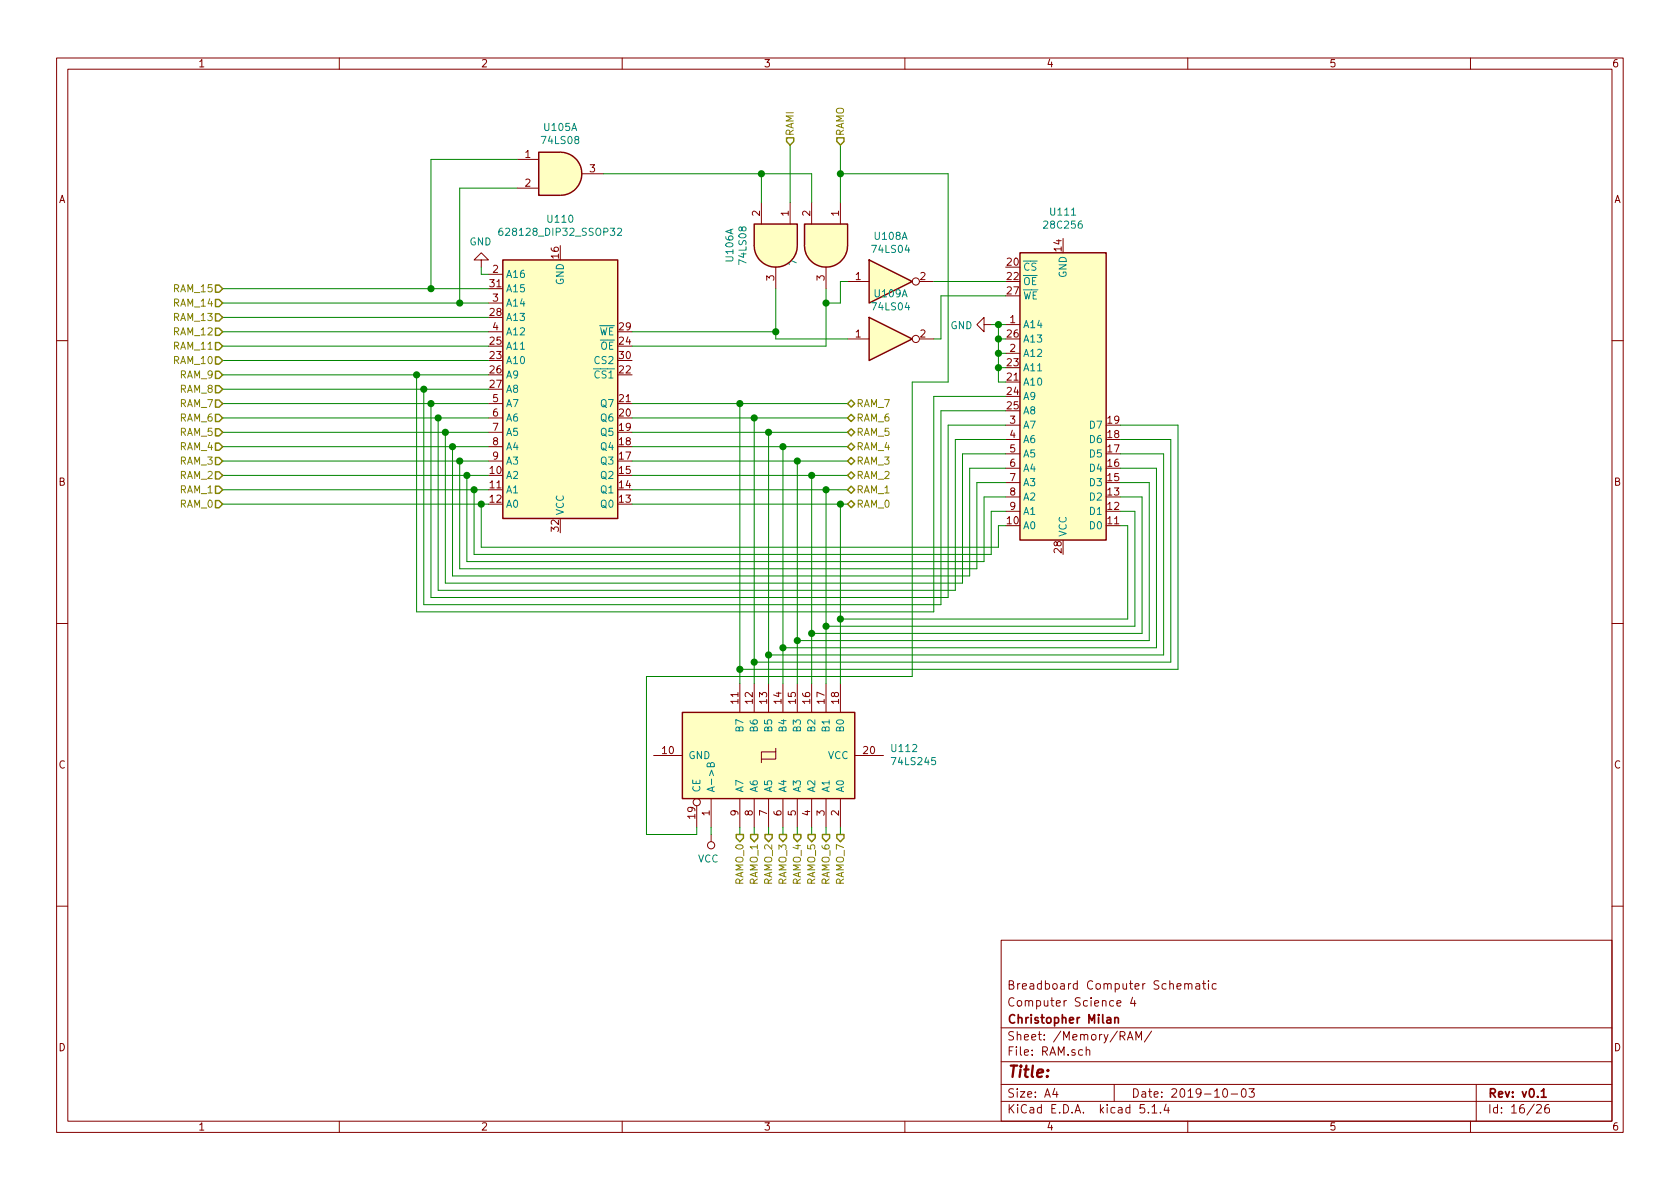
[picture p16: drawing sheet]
<svg xmlns="http://www.w3.org/2000/svg" width="297mm" height="210mm" viewBox="0 0 297 210" stroke-linecap="round" stroke-linejoin="round" font-family="sans-serif">
<defs><g id="words">
<text font-size="2.8" fill="#840000" x="178" y="190.5">Title:</text>
<g font-size="2.1" fill="#840000">
<text x="178" y="178">Computer Science 4</text>
<text x="178" y="175">Breadboard Computer Schematic</text>
<text x="178" y="184">Sheet: /Memory/RAM/</text>
<text x="178" y="181">Christopher Milan</text>
<text x="178" y="186.7">File: RAM.sch</text>
<text x="178" y="196.9">KiCad E.D.A. kicad 5.1.4</text>
<text x="178" y="194.1">Size: A4</text>
<text x="200" y="194.1">Date: 2019-10-03</text>
<text x="263" y="194.1">Rev: v0.1</text>
<text x="263" y="196.9">Id: 16/26</text>
</g>
<g font-size="1.8" fill="#840000">
<text x="35" y="11.9">1</text>
<text x="85" y="11.9">2</text>
<text x="135" y="11.9">3</text>
<text x="185" y="11.9">4</text>
<text x="235" y="11.9">5</text>
<text x="285" y="11.9">6</text>
<text x="92.9" y="27.9">1</text>
<text x="10.4" y="35.9">A</text>
<text x="92.9" y="33">2</text>
<text x="104.3" y="30.5">3</text>
<text x="285.4" y="35.9">A</text>
<text x="134.4" y="38.2" transform="rotate(-90 134.4 38.2)">2</text>
<text x="139.4" y="38.2" transform="rotate(-90 139.4 38.2)">1</text>
<text x="143.3" y="38.2" transform="rotate(-90 143.3 38.2)">2</text>
<text x="148.3" y="38.2" transform="rotate(-90 148.3 38.2)">1</text>
<text x="98.8" y="45.7" transform="rotate(-90 98.8 45.7)">16</text>
<text x="178.1" y="47">20</text>
<text x="187.7" y="44.4" transform="rotate(-90 187.7 44.4)">14</text>
<text x="86.7" y="50.8">31</text>
<text x="87.1" y="48.3">2</text>
<text x="87.1" y="53.3">3</text>
<text x="136.9" y="49.6" transform="rotate(-90 136.9 49.6)">3</text>
<text x="145.8" y="49.6" transform="rotate(-90 145.8 49.6)">3</text>
<text x="151.3" y="49.5">1</text>
<text x="162.7" y="49.5">2</text>
<text x="178.1" y="49.5">22</text>
<text x="178.1" y="52.1">27</text>
<text x="86.7" y="55.9">28</text>
<text x="87.1" y="58.4">4</text>
<text x="109.5" y="58.4">29</text>
<text x="151.3" y="59.7">1</text>
<text x="162.7" y="59.7">2</text>
<text x="178.1" y="59.7">26</text>
<text x="178.6" y="57.1">1</text>
<text x="86.7" y="63.5">23</text>
<text x="86.7" y="61">25</text>
<text x="109.5" y="61">24</text>
<text x="109.5" y="63.5">30</text>
<text x="178.1" y="64.8">23</text>
<text x="178.6" y="62.2">2</text>
<text x="86.7" y="66">26</text>
<text x="86.7" y="68.6">27</text>
<text x="87.1" y="71.1">5</text>
<text x="109.5" y="71.1">21</text>
<text x="109.5" y="66">22</text>
<text x="178.1" y="67.3">21</text>
<text x="178.1" y="69.8">24</text>
<text x="87.1" y="73.7">6</text>
<text x="87.1" y="76.2">7</text>
<text x="109.5" y="76.2">19</text>
<text x="109.5" y="73.7">20</text>
<text x="178.1" y="72.4">25</text>
<text x="178.6" y="74.9">3</text>
<text x="178.6" y="77.5">4</text>
<text x="195.9" y="77.5">18</text>
<text x="195.9" y="74.9">19</text>
<text x="86.7" y="83.8">10</text>
<text x="87.1" y="78.7">8</text>
<text x="87.1" y="81.3">9</text>
<text x="109.5" y="83.8">15</text>
<text x="109.5" y="81.3">17</text>
<text x="109.5" y="78.7">18</text>
<text x="178.6" y="80">5</text>
<text x="178.6" y="82.5">6</text>
<text x="195.9" y="82.5">16</text>
<text x="195.9" y="80">17</text>
<text x="10.4" y="85.9">B</text>
<text x="86.7" y="86.4">11</text>
<text x="86.7" y="88.9">12</text>
<text x="109.5" y="88.9">13</text>
<text x="109.5" y="86.4">14</text>
<text x="178.6" y="85.1">7</text>
<text x="178.6" y="87.6">8</text>
<text x="195.9" y="87.6">13</text>
<text x="195.9" y="85.1">15</text>
<text x="285.4" y="85.9">B</text>
<text x="98.8" y="93.9" transform="rotate(-90 98.8 93.9)">32</text>
<text x="178.1" y="92.7">10</text>
<text x="178.6" y="90.2">9</text>
<text x="195.9" y="92.7">11</text>
<text x="195.9" y="90.2">12</text>
<text x="187.7" y="97.7" transform="rotate(-90 187.7 97.7)">28</text>
<text x="130.6" y="124.4" transform="rotate(-90 130.6 124.4)">11</text>
<text x="133.1" y="124.4" transform="rotate(-90 133.1 124.4)">12</text>
<text x="135.6" y="124.4" transform="rotate(-90 135.6 124.4)">13</text>
<text x="138.2" y="124.4" transform="rotate(-90 138.2 124.4)">14</text>
<text x="140.7" y="124.4" transform="rotate(-90 140.7 124.4)">15</text>
<text x="143.3" y="124.4" transform="rotate(-90 143.3 124.4)">16</text>
<text x="145.8" y="124.4" transform="rotate(-90 145.8 124.4)">17</text>
<text x="148.3" y="124.4" transform="rotate(-90 148.3 124.4)">18</text>
<text x="10.4" y="135.9">C</text>
<text x="117.1" y="133.3">10</text>
<text x="152.7" y="133.3">20</text>
<text x="285.4" y="135.9">C</text>
<text x="122.9" y="144.7" transform="rotate(-90 122.9 144.7)">19</text>
<text x="125.5" y="144.2" transform="rotate(-90 125.5 144.2)">1</text>
<text x="130.6" y="144.2" transform="rotate(-90 130.6 144.2)">9</text>
<text x="133.1" y="144.2" transform="rotate(-90 133.1 144.2)">8</text>
<text x="135.6" y="144.2" transform="rotate(-90 135.6 144.2)">7</text>
<text x="138.2" y="144.2" transform="rotate(-90 138.2 144.2)">6</text>
<text x="140.7" y="144.2" transform="rotate(-90 140.7 144.2)">5</text>
<text x="143.3" y="144.2" transform="rotate(-90 143.3 144.2)">4</text>
<text x="145.8" y="144.2" transform="rotate(-90 145.8 144.2)">3</text>
<text x="148.3" y="144.2" transform="rotate(-90 148.3 144.2)">2</text>
<text x="10.4" y="185.9">D</text>
<text x="285.4" y="185.9">D</text>
<text x="35" y="199.9">1</text>
<text x="85" y="199.9">2</text>
<text x="135" y="199.9">3</text>
<text x="185" y="199.9">4</text>
<text x="235" y="199.9">5</text>
<text x="285" y="199.9">6</text>
</g>
<g font-size="1.8" fill="#008484">
<text x="96.3" y="23.2">U105A</text>
<text x="96" y="25.5">74LS08</text>
<text x="89.2" y="41.7">628128_DIP32_SSOP32</text>
<text x="97" y="39.4">U110</text>
<text x="184.9" y="40.4">28C256</text>
<text x="185.9" y="38.1">U111</text>
<text x="83" y="43.4">GND</text>
<text x="129.7" y="46.2" transform="rotate(-90 129.7 46.2)">U106A</text>
<text x="132" y="46.5" transform="rotate(-90 132 46.5)">74LS08</text>
<text x="140.9" y="46.5" transform="rotate(-90 140.9 46.5)">74LS08</text>
<text x="154.4" y="44.7">74LS04</text>
<text x="154.7" y="42.4">U108A</text>
<text x="180.8" y="47.9">CS</text>
<text x="89.4" y="49.1">A16</text>
<text x="89.4" y="51.7">A15</text>
<text x="99.7" y="50.4" transform="rotate(-90 99.7 50.4)">GND</text>
<text x="154.7" y="52.6">U109A</text>
<text x="180.8" y="50.4">OE</text>
<text x="180.8" y="53">WE</text>
<text x="188.6" y="49.1" transform="rotate(-90 188.6 49.1)">GND</text>
<text x="89.4" y="56.8">A13</text>
<text x="89.4" y="54.2">A14</text>
<text x="89.4" y="59.3">A12</text>
<text x="105.9" y="59.3">WE</text>
<text x="154.4" y="54.9">74LS04</text>
<text x="168" y="58.2">GND</text>
<text x="180.8" y="58">A14</text>
<text x="89.4" y="64.4">A10</text>
<text x="89.4" y="61.8">A11</text>
<text x="105.3" y="64.4">CS2</text>
<text x="106.1" y="61.8">OE</text>
<text x="180.8" y="63.1">A12</text>
<text x="180.8" y="65.7">A11</text>
<text x="180.8" y="60.6">A13</text>
<text x="89.4" y="66.9">A9</text>
<text x="89.4" y="69.5">A8</text>
<text x="105.3" y="66.9">CS1</text>
<text x="180.8" y="68.2">A10</text>
<text x="180.8" y="70.7">A9</text>
<text x="89.4" y="72">A7</text>
<text x="89.4" y="74.5">A6</text>
<text x="89.4" y="77.1">A5</text>
<text x="106.3" y="77.1">Q5</text>
<text x="106.3" y="74.5">Q6</text>
<text x="106.3" y="72">Q7</text>
<text x="180.8" y="73.3">A8</text>
<text x="180.8" y="75.8">A7</text>
<text x="192.8" y="75.8">D7</text>
<text x="89.4" y="79.6">A4</text>
<text x="89.4" y="82.2">A3</text>
<text x="106.3" y="82.2">Q3</text>
<text x="106.3" y="79.6">Q4</text>
<text x="180.8" y="78.4">A6</text>
<text x="180.8" y="80.9">A5</text>
<text x="180.8" y="83.4">A4</text>
<text x="192.8" y="83.4">D4</text>
<text x="192.8" y="80.9">D5</text>
<text x="192.8" y="78.4">D6</text>
<text x="89.4" y="84.7">A2</text>
<text x="89.4" y="87.2">A1</text>
<text x="89.4" y="89.8">A0</text>
<text x="106.3" y="89.8">Q0</text>
<text x="106.3" y="87.2">Q1</text>
<text x="106.3" y="84.7">Q2</text>
<text x="180.8" y="86">A3</text>
<text x="180.8" y="88.5">A2</text>
<text x="192.8" y="88.5">D2</text>
<text x="192.8" y="86">D3</text>
<text x="99.7" y="91.2" transform="rotate(-90 99.7 91.2)">VCC</text>
<text x="180.8" y="93.6">A0</text>
<text x="180.8" y="91.1">A1</text>
<text x="188.6" y="95" transform="rotate(-90 188.6 95)">VCC</text>
<text x="192.8" y="93.6">D0</text>
<text x="192.8" y="91.1">D1</text>
<text x="131.4" y="129.3" transform="rotate(-90 131.4 129.3)">B7</text>
<text x="134" y="129.3" transform="rotate(-90 134 129.3)">B6</text>
<text x="136.5" y="129.3" transform="rotate(-90 136.5 129.3)">B5</text>
<text x="139.1" y="129.3" transform="rotate(-90 139.1 129.3)">B4</text>
<text x="141.6" y="129.3" transform="rotate(-90 141.6 129.3)">B3</text>
<text x="144.1" y="129.3" transform="rotate(-90 144.1 129.3)">B2</text>
<text x="146.7" y="129.3" transform="rotate(-90 146.7 129.3)">B1</text>
<text x="149.2" y="129.3" transform="rotate(-90 149.2 129.3)">B0</text>
<text x="121.7" y="134.2">GND</text>
<text x="146.4" y="134.2">VCC</text>
<text x="157.8" y="133">U112</text>
<text x="158" y="135.3">74LS245</text>
<text x="123.8" y="140.2" transform="rotate(-90 123.8 140.2)">CE</text>
<text x="126.4" y="140.2" transform="rotate(-90 126.4 140.2)">A-&gt;B</text>
<text x="131.4" y="140.2" transform="rotate(-90 131.4 140.2)">A7</text>
<text x="134" y="140.2" transform="rotate(-90 134 140.2)">A6</text>
<text x="136.5" y="140.2" transform="rotate(-90 136.5 140.2)">A5</text>
<text x="139.1" y="140.2" transform="rotate(-90 139.1 140.2)">A4</text>
<text x="141.6" y="140.2" transform="rotate(-90 141.6 140.2)">A3</text>
<text x="144.1" y="140.2" transform="rotate(-90 144.1 140.2)">A2</text>
<text x="146.7" y="140.2" transform="rotate(-90 146.7 140.2)">A1</text>
<text x="149.2" y="140.2" transform="rotate(-90 149.2 140.2)">A0</text>
<text x="123.4" y="152.5">VCC</text>
</g>
<g font-size="1.8" fill="#848400">
<text x="140.3" y="24.1" transform="rotate(-90 140.3 24.1)">RAMI</text>
<text x="149.2" y="24.1" transform="rotate(-90 149.2 24.1)">RAMO</text>
<text x="30.9" y="51.7">RAM_15</text>
<text x="30.9" y="54.2">RAM_14</text>
<text x="30.9" y="56.8">RAM_13</text>
<text x="30.9" y="59.3">RAM_12</text>
<text x="30.9" y="61.8">RAM_11</text>
<text x="30.9" y="64.4">RAM_10</text>
<text x="31.9" y="66.9">RAM_9</text>
<text x="31.9" y="69.5">RAM_8</text>
<text x="31.9" y="77.1">RAM_5</text>
<text x="31.9" y="74.5">RAM_6</text>
<text x="31.9" y="72">RAM_7</text>
<text x="151.4" y="72">RAM_7</text>
<text x="151.4" y="74.5">RAM_6</text>
<text x="151.4" y="77.1">RAM_5</text>
<text x="31.9" y="82.2">RAM_3</text>
<text x="31.9" y="79.6">RAM_4</text>
<text x="151.4" y="82.2">RAM_3</text>
<text x="151.4" y="79.6">RAM_4</text>
<text x="31.9" y="89.8">RAM_0</text>
<text x="31.9" y="87.2">RAM_1</text>
<text x="31.9" y="84.7">RAM_2</text>
<text x="151.4" y="89.8">RAM_0</text>
<text x="151.4" y="87.2">RAM_1</text>
<text x="151.4" y="84.7">RAM_2</text>
<text x="131.4" y="156.5" transform="rotate(-90 131.4 156.5)">RAMO_0</text>
<text x="134" y="156.5" transform="rotate(-90 134 156.5)">RAMO_1</text>
<text x="136.5" y="156.5" transform="rotate(-90 136.5 156.5)">RAMO_2</text>
<text x="139.1" y="156.5" transform="rotate(-90 139.1 156.5)">RAMO_3</text>
<text x="141.6" y="156.5" transform="rotate(-90 141.6 156.5)">RAMO_4</text>
<text x="144.1" y="156.5" transform="rotate(-90 144.1 156.5)">RAMO_5</text>
<text x="146.7" y="156.5" transform="rotate(-90 146.7 156.5)">RAMO_6</text>
<text x="149.2" y="156.5" transform="rotate(-90 149.2 156.5)">RAMO_7</text>
</g>
</g></defs>
<g fill="none" stroke="#840000" stroke-width=".18">
<path d="M10 10.3h277v189.9h-277zM12 12.2h273v186.1h-273zM60 10.3v1.9M110 10.3v1.9M160 10.3v1.9M210 10.3v1.9M260 10.3v1.9M91.4 28.2h3.8M91.4 33.3h3.8M102.9 30.7h3.8M134.6 35.8v3.8M139.7 35.8v3.8"/>
<path d="M143.5 35.8v3.8M148.6 35.8v3.8M85.1 46h1.3l-1.3-1.3-1.3 1.3h1.3v1.2M86.4 48.5h2.5M86.4 53.6h2.5M86.4 58.7h2.5M137.2 47.2v3.8M146 47.2v3.8M149.9 49.8h3.8M149.9 59.9h3.8M162.6 49.8h2.5M162.6 59.9h2.5"/>
<path d="M174 57.4v-1.3l-1.3 1.3 1.3 1.3v-1.3h1.3M177.8 57.4h2.5M10 60.2h2M86.4 71.4h2.5M86.4 73.9h2.5M86.4 76.4h2.5M86.4 79h2.5M177.8 62.5h2.5M177.8 75.2h2.5M177.8 77.7h2.5M285 60.2h2M86.4 81.5h2.5"/>
<path d="M177.8 80.3h2.5M177.8 82.8h2.5M177.8 85.3h2.5M177.8 87.9h2.5M177.8 90.4h2.5M10 110.3h2M285 110.3h2M115.6 133.6h5M130.8 120.9v5.1M133.3 120.9v5.1M135.9 120.9v5.1M137.2 133v1.2h-2.6"/>
<path d="M137.2 132.3v.7h-2.6v1.9M138.4 120.9v5.1M141 120.9v5.1M143.5 120.9v5.1M146 120.9v5.1M148.6 120.9v5.1M151.1 133.6h5.1M123.2 142.5v3.8M125.7 141.2v5.1M125.7 147.6v1.2M130.8 141.2v5.1M133.3 141.2v5.1"/>
<path d="M135.9 141.2v5.1M138.4 141.2v5.1M141 141.2v5.1M143.5 141.2v5.1M146 141.2v5.1M148.6 141.2v5.1M10 160.2h2M177 166.3h108v32h-108zM197.5 177.4l.7-.1-.1-.3-.4-.1-.2 .2 .1 .7h.5M200.3 176.3l-.4 1.1h.9M200.6 176.9v1M209.5 174.1l.2-.2 .3 .1 .1 .9"/>
<path d="M210.1 174.1l.2-.2 .4 .1v.9M211.5 174h.5l.1 .9M212.1 174.3l-.5 .1-.2 .2 .1 .2 .1 .1 .5-.1M212.6 173.9h.6M212.8 173.4v1.3l.4 .2M213.7 173.4v.2M213.7 173.9v1M215 174l-.4-.1-.3 .3 .2 .6h.5M285 160.2h2M60 198.3v1.9M110 198.3v1.9M160 198.3v1.9"/>
<path d="M177 194.8h108M177 191.8h108M177 187.8h108M177 181.8h108M186.5 192.5l-.4 1h1M186.8 193v1M192 185.7l.3-.1 .3 .1 .1 .9M192 185.1v1.5M197 191.8v3M199.3 183.9l.5-1.5 .5 1.5M199.5 183.5h.7M200.8 183.9v-1.5l.5 1.1 .5-1.1v1.5"/>
<path d="M202.3 195.3h-.7l-.1 .7 .3-.1 .5 .1 .1 .2-.1 .5-.2 .1-.6-.1M203 196.7v.1M203.6 182.3l-1.3 2M203.7 195.8l.4-.5v1.5M203.7 196.8h.8M205.2 196.7v.1M206.2 195.2l-.4 1.1h1M206.6 195.8v1M210 198.3v1.9M216.3 192.7l.4-.2a.94 .94 0 0 1 0 1.5 .79 .79 0 0 1-.4-1.3zM217.7 193.5h1.1M219.6 192.7l.4-.2a.94 .94 0 0 1 0 1.5 .82 .82 0 0 1-.4-1.3z"/>
<path d="M220.8 192.5h1l-.5 .6 .4 .1v.7l-.2 .1-.7-.1M260 198.3v1.9M261 191.8v6.5M271.7 195.5l.2-.2h.4l.2 .5-.9 1h.9M273.8 195.3a.59 .59 0 0 0-.7 .7l.1 .7 .2 .1 .5-.1 .1-.5-.2-.2-.4-.1-.3 .3"/>
<circle cx="161.9" cy="49.8" r=".63"/>
<circle cx="161.9" cy="59.9" r=".63"/>
<circle cx="123.2" cy="141.9" r=".63"/>
<circle cx="125.7" cy="149.5" r=".63"/>
</g>
<path d="M197.1 179.9v1M195.7 180h.6l.1 .9M196.4 180.3l-.5 .1-.2 .2v.2l.2 .1 .5-.1M197.1 180.1l.2-.2 .4 .1v.9M272.5 193l.4-.5v1.5M272.5 194h.9" fill="none" stroke="#840000" stroke-width=".3"/>
<g fill="#ffffc2" stroke="#ffffc2" stroke-width=".18">
<path d="M142.2 43.4h7.7a3.8 3.8 0 0 1-3.9 3.8 3.8 3.8 0 0 1-3.8-3.8z"/>
<path d="M142.2 39.6h7.7v3.8h-7.7z"/>
<path d="M120.6 126h30.5v15.2h-30.5z"/>
<path d="M180.3 44.7h15.3v50.8h-15.3z"/>
<path d="M88.9 46h20.3v45.7h-20.3z"/>
<path d="M153.7 46l7.6 3.8-7.6 3.8z"/>
<path d="M153.7 56.1l7.6 3.8-7.6 3.8z"/>
<path d="M99.1 26.9a3.8 3.8 0 0 1 3.8 3.8 3.8 3.8 0 0 1-3.8 3.8z"/>
<path d="M95.2 26.9h3.9v7.6h-3.9z"/>
<path d="M133.3 43.4h7.7a3.8 3.8 0 0 1-3.8 3.8 3.8 3.8 0 0 1-3.9-3.8z"/>
<path d="M133.3 39.6h7.7v3.8h-7.7z"/>
</g>
<path d="M95.2 26.9h3.9a3.8 3.8 0 0 1 3.8 3.8 3.8 3.8 0 0 1-3.8 3.8h-3.9zM133.3 39.6h7.7v3.8a3.8 3.8 0 0 1-3.8 3.8 3.8 3.8 0 0 1-3.9-3.8zM142.2 39.6h7.7v3.8a3.8 3.8 0 0 1-3.9 3.8 3.8 3.8 0 0 1-3.8-3.8zM88.9 46h20.3v45.7h-20.3zM153.7 46l7.6 3.8-7.6 3.8zM153.7 56.1l7.6 3.8-7.6 3.8zM180.3 44.7h15.3v50.8h-15.3zM120.6 126h30.5v15.2h-30.5z" fill="none" stroke="#840000" stroke-width=".25"/>
<path d="M88.8 40.4h-.4a.81 .81 0 0 0 0 1.2h.4l.1-.5-.2-.3h-.3l-.2 .3M109.2 40.5l.5-.1 .2 .1v.2v.2l-.8 .7h.8M137.2 45.4h1.1l.2 .3-.1 .3-.1 .1h-1.1M137.3 43a.68 .68 0 0 1 1.2 .4 .72 .72 0 0 1-1.3-.2zM138.1 40.6v.6M138.5 44.5h-1.3l.4 .4M138.5 42.2l-1.3-.5v.8M138.5 40.5l-1.3 .4 1.3 .5M138.5 44.1v.8M125.6 135.1l.3-.3h.2l.2 .3v.5h-1.3l.1-.6 .3-.1 .2 .1v.6" fill="none" stroke="#008484" stroke-width=".18"/>
<g fill="none" stroke="#008400" stroke-width=".18">
<path d="M91.4 28.2h-15.2v22.8M91.4 33.3h-10.1v20.3M106.7 30.7h36.8v5.1M134.6 30.7v5.1M139.7 25.6v10.2M148.6 25.6v10.2M148.6 30.7h19v36.9h-6.3v52h-47v28h8.9v-1.3M39.4 58.7h47M39.4 53.6h47M39.4 56.1h47M39.4 51h47M85.1 47.2v1.3h1.3"/>
<path d="M111.8 58.7h25.4M137.2 51v8.9h12.7M146 51v10.2h-34.2M149.9 49.8h-1.3v3.8h-2.6M165.1 49.8h12.7M175.3 57.4h2.5M176.5 57.4v10.2h1.3M176.5 59.9h1.3M177.8 52.3h-11.4v7.6h-1.3M39.4 71.4h47M39.4 73.9h47M39.4 76.4h47"/>
<path d="M39.4 79h47M39.4 61.2h47M39.4 63.7h47M39.4 66.3h47M39.4 68.8h47M73.7 66.3v41.9h91.4v-38.1h12.7M74.9 68.8v38.1h91.5v-34.3h11.4M76.2 71.4v34.3h91.4v-30.5h10.2M77.5 73.9v30.5h91.4v-26.7h8.9M78.7 76.4v26.7h91.5v-22.8h7.6M80 79v22.8h91.4v-19h6.4M111.8 71.4h38.1"/>
<path d="M111.8 73.9h38.1M111.8 76.4h38.1M111.8 79h38.1M130.8 71.4v49.5M133.3 73.9v47M135.9 76.4v44.5M138.4 79v41.9M176.5 62.5h1.3M176.5 65h1.3M198.1 75.2h10.2v43.2h-77.5M198.1 77.7h8.9v39.4h-73.7M39.4 89.1h47"/>
<path d="M39.4 86.6h47M39.4 84.1h47M39.4 81.5h47M81.3 81.5v19.1h91.4v-15.3h5.1M82.5 84.1v15.2h91.5v-11.4h3.8M83.8 86.6v11.4h91.5v-7.6h2.5M85.1 89.1v7.7h91.4v-3.8h1.3M111.8 89.1h38.1M111.8 86.6h38.1M111.8 84.1h38.1M111.8 81.5h38.1M141 81.5v39.4"/>
<path d="M143.5 84.1v36.8M146 86.6v34.3M148.6 89.1v31.8M198.1 93h1.3v16.5h-50.8M198.1 90.4h2.6v20.3h-54.7M198.1 87.9h3.8v24.1h-58.4M198.1 85.3h5.1v28h-62.2M198.1 82.8h6.4v31.7h-66.1M198.1 80.3h7.6v35.5h-69.8M125.7 146.3v1.3M130.8 146.3v1.3M133.3 146.3v1.3"/>
<path d="M135.9 146.3v1.3M138.4 146.3v1.3M141 146.3v1.3M143.5 146.3v1.3M146 146.3v1.3M148.6 146.3v1.3"/>
</g>
<g fill="none" stroke="#848400" stroke-width=".25">
<path d="M139.1 24.4h1.2v.6l-.6 .6-.6-.6zM148 24.4h1.2v.6l-.6 .6-.6-.6zM38.1 50.4h.6l.7 .6-.7 .7h-.6zM38.1 53h.6l.7 .6-.7 .6h-.6zM38.1 55.5h.6l.7 .6-.7 .7h-.6zM38.1 58h.6l.7 .7-.7 .6h-.6zM38.1 60.6h.6l.7 .6-.7 .6h-.6zM38.1 63.1h.6l.7 .6-.7 .7h-.6zM38.1 65.7h.6l.7 .6-.7 .6h-.6zM38.1 78.4h.6l.7 .6-.7 .6h-.6zM38.1 75.8h.6l.7 .6-.7 .7h-.6zM38.1 73.3h.6l.7 .6-.7 .6h-.6z"/>
<path d="M38.1 70.7h.6l.7 .7-.7 .6h-.6zM38.1 68.2h.6l.7 .6-.7 .7h-.6zM149.9 79l.6-.6 .6 .6-.6 .6zM149.9 71.4l.6-.7 .6 .7-.6 .6zM149.9 73.9l.6-.6 .6 .6-.6 .6zM149.9 76.4l.6-.6 .6 .6-.6 .7zM38.1 88.5h.6l.7 .6-.7 .7h-.6zM38.1 86h.6l.7 .6-.7 .6h-.6zM38.1 83.4h.6l.7 .7-.7 .6h-.6zM38.1 80.9h.6l.7 .6-.7 .7h-.6zM149.9 89.1l.6-.6 .6 .6-.6 .7zM149.9 86.6l.6-.6 .6 .6-.6 .6z"/>
<path d="M149.9 84.1l.6-.7 .6 .7-.6 .6zM149.9 81.5l.6-.6 .6 .6-.6 .7zM130.2 147.6h1.2v.6l-.6 .6-.6-.6zM132.7 147.6h1.3v.6l-.7 .6-.6-.6zM135.3 147.6h1.2v.6l-.6 .6-.6-.6zM137.8 147.6h1.3v.6l-.7 .6-.6-.6zM140.3 147.6h1.3v.6l-.6 .6-.7-.6zM142.9 147.6h1.2v.6l-.6 .6-.6-.6zM145.4 147.6h1.3v.6l-.7 .6-.6-.6zM148 147.6h1.2v.6l-.6 .6-.6-.6z"/>
</g>
<g fill="#008400" stroke="#008400" stroke-width=".25">
<circle cx="74.9" cy="68.8" r=".51"/>
<circle cx="73.7" cy="66.3" r=".51"/>
<circle cx="148.6" cy="30.7" r=".51"/>
<circle cx="134.6" cy="30.7" r=".51"/>
<circle cx="146.1" cy="53.6" r=".51"/>
<circle cx="176.5" cy="57.4" r=".51"/>
<circle cx="176.5" cy="59.9" r=".51"/>
<circle cx="81.3" cy="53.6" r=".51"/>
<circle cx="76.2" cy="51" r=".51"/>
<circle cx="133.4" cy="117.1" r=".51"/>
<circle cx="133.4" cy="73.9" r=".51"/>
<circle cx="135.9" cy="76.4" r=".51"/>
<circle cx="138.4" cy="79" r=".51"/>
<circle cx="141" cy="81.5" r=".51"/>
<circle cx="143.5" cy="84.1" r=".51"/>
<circle cx="146.1" cy="86.6" r=".51"/>
<circle cx="148.6" cy="89.1" r=".51"/>
<circle cx="148.6" cy="109.5" r=".51"/>
<circle cx="146.1" cy="110.7" r=".51"/>
<circle cx="143.5" cy="112" r=".51"/>
<circle cx="141" cy="113.3" r=".51"/>
<circle cx="138.4" cy="114.5" r=".51"/>
<circle cx="135.9" cy="115.8" r=".51"/>
<circle cx="176.5" cy="62.5" r=".51"/>
<circle cx="137.2" cy="58.7" r=".51"/>
<circle cx="130.8" cy="118.4" r=".51"/>
<circle cx="76.2" cy="71.4" r=".51"/>
<circle cx="77.5" cy="73.9" r=".51"/>
<circle cx="78.7" cy="76.4" r=".51"/>
<circle cx="80" cy="79" r=".51"/>
<circle cx="81.3" cy="81.5" r=".51"/>
<circle cx="82.6" cy="84.1" r=".51"/>
<circle cx="130.8" cy="71.4" r=".51"/>
<circle cx="83.8" cy="86.6" r=".51"/>
<circle cx="85.1" cy="89.1" r=".51"/>
<circle cx="176.5" cy="65" r=".51"/>
</g>
<use href="#words"/>
</svg>
